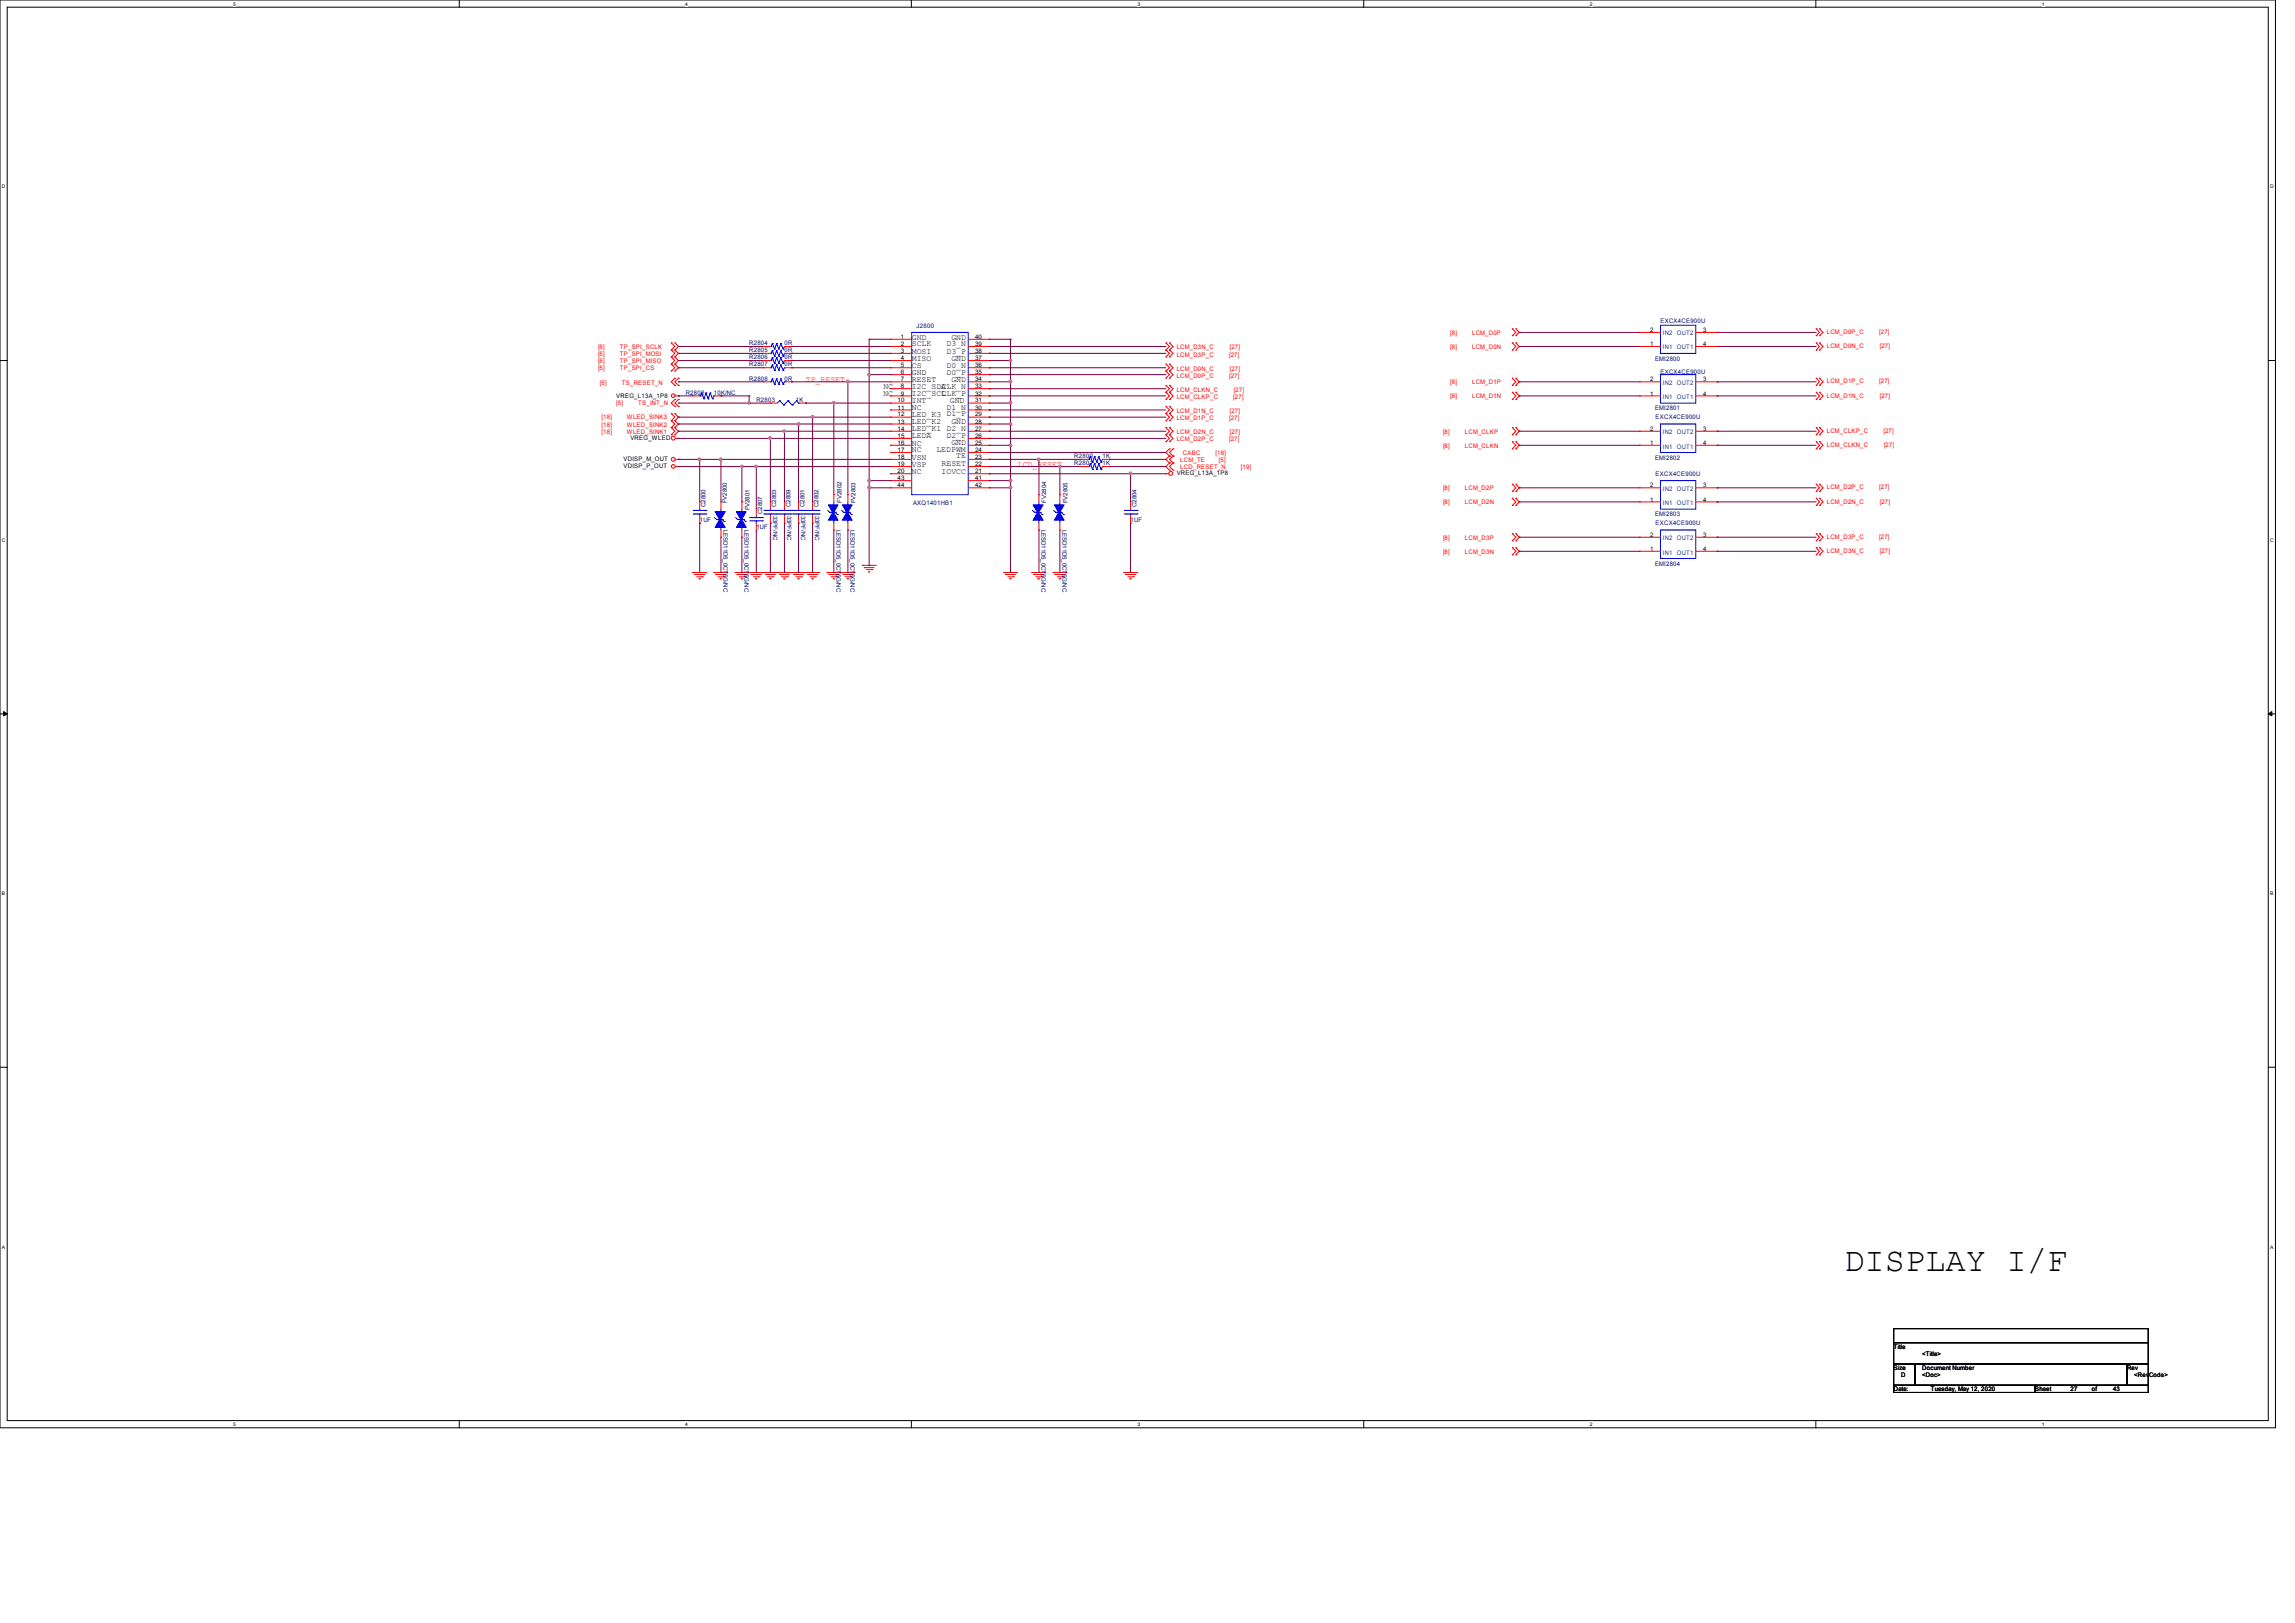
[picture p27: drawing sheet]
<svg xmlns="http://www.w3.org/2000/svg" width="297mm" height="210mm" viewBox="0 0 297 210" stroke-linecap="round" stroke-linejoin="round" font-family="sans-serif">
<defs><g id="words">
<text font-size="4.4" x="238.7" y="164.4">DISPLAY I/F</text>
<g font-size="1.1">
<text x="118" y="43.9">GND</text>
<text x="118" y="44.8">SCLK</text>
<text x="118" y="45.8">MOSI</text>
<text x="118" y="46.7">MISO</text>
<text x="118" y="47.6">CS</text>
<text x="122.5" y="47.6">D0_N</text>
<text x="122.5" y="45.8">D3_P</text>
<text x="122.5" y="44.7">D3_N</text>
<text x="123.1" y="46.7">GND</text>
<text x="123.1" y="43.9">GND</text>
<text x="114.3" y="50.3">NC</text>
<text x="114.3" y="51.2">NC</text>
<text x="118" y="48.5">GND</text>
<text x="118" y="49.4">RESET</text>
<text x="118" y="50.3">I2C_SDA</text>
<text x="118" y="51.2">I2C_SCL</text>
<text x="118" y="52.2">INT</text>
<text x="118" y="53.1">NC</text>
<text x="118" y="54">LED_K3 D1_P</text>
<text x="121.9" y="51.2">CLK_P</text>
<text x="121.9" y="50.3">CLK_N</text>
<text x="122.5" y="53.1">D1_N</text>
<text x="122.5" y="48.5">D0_P</text>
<text x="122.9" y="52.2">GND</text>
<text x="123.1" y="49.4">GND</text>
<text x="118" y="54.9">LED_K2</text>
<text x="118" y="55.8">LED_K1 D2_N</text>
<text x="118" y="56.7">LEDA</text>
<text x="118" y="57.7">NC</text>
<text x="118" y="58.5">NC</text>
<text x="118" y="59.5">VSN</text>
<text x="121.2" y="58.5">LEDPWM</text>
<text x="122.5" y="56.6">D2_P</text>
<text x="123.1" y="57.5">GND</text>
<text x="123.1" y="54.8">GND</text>
<text x="123.8" y="59.3">TE</text>
<text x="118" y="60.4">VSP</text>
<text x="118" y="61.3">NC</text>
<text x="121.9" y="61.3">IOVCC</text>
<text x="121.9" y="60.3">RESET</text>
</g>
<g font-size="1.1" fill="#f00">
<text x="104.3" y="49.4">TP_RESET</text>
<text x="131.7" y="60.4">LCD_RESET</text>
</g>
<g font-size=".8" fill="#000080">
<text x="214.9" y="41.7">EXCX4CE900U</text>
<text x="96.9" y="44.7">R2804</text>
<text x="96.9" y="47.4">R2807</text>
<text x="96.9" y="46.5">R2806</text>
<text x="96.9" y="45.6">R2805</text>
<text x="101.5" y="44.7">0R</text>
<text x="101.5" y="47.4">0R</text>
<text x="101.5" y="46.5">0R</text>
<text x="101.5" y="45.6">0R</text>
<text x="118.6" y="42.5">J2800</text>
<text x="214.2" y="46.7">EMI2800</text>
<text x="88.7" y="51.1">R2802</text>
<text x="92.4" y="51.1">10K/NC</text>
<text x="96.9" y="49.2">R2808</text>
<text x="97.9" y="52">R2803</text>
<text x="101.5" y="49.2">0R</text>
<text x="103" y="52.1">1K</text>
<text x="214.2" y="53.1">EMI2801</text>
<text x="214.9" y="48.3">EXCX4CE900U</text>
<text x="139" y="59.3">R2800</text>
<text x="142.7" y="59.3">1K</text>
<text x="214.2" y="59.5">EMI2802</text>
<text x="214.3" y="54.3">EXCX4CE900U</text>
<text x="91.3" y="65.6" transform="rotate(-90 91.3 65.6)">C2800</text>
<text x="94.1" y="65.1" transform="rotate(-90 94.1 65.1)">FV2800</text>
<text x="100.5" y="65.6" transform="rotate(-90 100.5 65.6)">C2803</text>
<text x="102.3" y="65.6" transform="rotate(-90 102.3 65.6)">C2809</text>
<text x="104.1" y="65.6" transform="rotate(-90 104.1 65.6)">C2801</text>
<text x="105.9" y="65.6" transform="rotate(-90 105.9 65.6)">C2802</text>
<text x="108.9" y="65" transform="rotate(-90 108.9 65)">FV2802</text>
<text x="110.7" y="65.1" transform="rotate(-90 110.7 65.1)">FV2803</text>
<text x="118.2" y="65.3">AXQ1401HB1</text>
<text x="135.4" y="65" transform="rotate(-90 135.4 65)">FV2804</text>
<text x="138.1" y="65.1" transform="rotate(-90 138.1 65.1)">FV2805</text>
<text x="139" y="60.2">R2801</text>
<text x="142.7" y="60.2">1K</text>
<text x="147.1" y="65.6" transform="rotate(-90 147.1 65.6)">C2804</text>
<text x="214.3" y="61.6">EXCX4CE900U</text>
<text x="90.6" y="67.5">1UF</text>
<text x="93.6" y="68.6" transform="rotate(90 93.6 68.6)">LESD11D5_0CT5G/NC</text>
<text x="96.4" y="68.6" transform="rotate(90 96.4 68.6)">LESD11D5_0CT5G/NC</text>
<text x="97" y="66" transform="rotate(-90 97 66)">FV2801</text>
<text x="97.9" y="68.5">1UF</text>
<text x="98.6" y="66.5" transform="rotate(-90 98.6 66.5)">C2807</text>
<text x="100" y="66.8" transform="rotate(90 100 66.8)">33PF/NC</text>
<text x="101.9" y="66.8" transform="rotate(90 101.9 66.8)">33PF/NC</text>
<text x="103.7" y="66.8" transform="rotate(90 103.7 66.8)">33PF/NC</text>
<text x="105.5" y="66.8" transform="rotate(90 105.5 66.8)">33PF/NC</text>
<text x="108.3" y="68.6" transform="rotate(90 108.3 68.6)">LESD11D5_0CT5G/NC</text>
<text x="110.1" y="68.6" transform="rotate(90 110.1 68.6)">LESD11D5_0CT5G/NC</text>
<text x="134.8" y="68.6" transform="rotate(90 134.8 68.6)">LESD11D5_0CT5G/NC</text>
<text x="137.5" y="68.6" transform="rotate(90 137.5 68.6)">LESD11D5_0CT5G/NC</text>
<text x="146.3" y="67.5">1UF</text>
<text x="214.2" y="66.8">EMI2803</text>
<text x="214.3" y="68">EXCX4CE900U</text>
<text x="214.2" y="73.2">EMI2804</text>
</g>
<g font-size=".8" fill="#f00">
<text x="77.4" y="45.1">[5]</text>
<text x="77.4" y="46.1">[5]</text>
<text x="77.4" y="46.9">[5]</text>
<text x="77.4" y="47.9">[5]</text>
<text x="80.2" y="45.1">TP_SPI_SCLK</text>
<text x="80.2" y="46.1">TP_SPI_MOSI</text>
<text x="80.2" y="46.9">TP_SPI_MISO</text>
<text x="80.2" y="47.9">TP_SPI_CS</text>
<text x="152.3" y="46.1">LCM_D3P_C</text>
<text x="152.3" y="45.2">LCM_D3N_C</text>
<text x="152.3" y="48">LCM_D0N_C</text>
<text x="159.1" y="46.1">[27]</text>
<text x="159.1" y="45.2">[27]</text>
<text x="159.1" y="48">[27]</text>
<text x="187.7" y="43.3">[8]</text>
<text x="187.7" y="45.1">[8]</text>
<text x="190.5" y="43.3">LCM_D0P</text>
<text x="190.5" y="45.1">LCM_D0N</text>
<text x="236.4" y="43.2">LCM_D0P_C</text>
<text x="236.4" y="45">LCM_D0N_C</text>
<text x="243.2" y="43.2">[27]</text>
<text x="243.3" y="45">[27]</text>
<text x="77.6" y="49.8">[5]</text>
<text x="79.8" y="52.5">[5]</text>
<text x="80.5" y="49.8">TS_RESET_N</text>
<text x="82.6" y="52.5">TS_INT_N</text>
<text x="152.3" y="48.9">LCM_D0P_C</text>
<text x="152.3" y="50.7">LCM_CLKN_C</text>
<text x="152.3" y="51.6">LCM_CLKP_C</text>
<text x="152.3" y="53.5">LCM_D1N_C</text>
<text x="159.1" y="48.9">[27]</text>
<text x="159.1" y="53.5">[27]</text>
<text x="159.6" y="51.6">[27]</text>
<text x="159.7" y="50.7">[27]</text>
<text x="187.7" y="49.7">[8]</text>
<text x="187.7" y="51.5">[8]</text>
<text x="190.5" y="49.7">LCM_D1P</text>
<text x="190.5" y="51.5">LCM_D1N</text>
<text x="236.4" y="49.6">LCM_D1P_C</text>
<text x="236.4" y="51.4">LCM_D1N_C</text>
<text x="243.2" y="49.6">[27]</text>
<text x="243.3" y="51.4">[27]</text>
<text x="77.9" y="54.3">[18]</text>
<text x="77.9" y="55.2">[18]</text>
<text x="77.9" y="56.1">[18]</text>
<text x="81.1" y="54.3">WLED_SINK3</text>
<text x="81.1" y="55.2">WLED_SINK2</text>
<text x="81.1" y="56.1">WLED_SINK1</text>
<text x="152.3" y="54.4">LCM_D1P_C</text>
<text x="152.3" y="56.2">LCM_D2N_C</text>
<text x="152.3" y="57.1">LCM_D2P_C</text>
<text x="152.7" y="59.8">LCM_TE</text>
<text x="153.1" y="58.8">CABC</text>
<text x="157.3" y="58.8">[18]</text>
<text x="157.7" y="59.8">[5]</text>
<text x="159.1" y="54.4">[27]</text>
<text x="159.1" y="57.1">[27]</text>
<text x="159.1" y="56.2">[27]</text>
<text x="186.7" y="56.1">[8]</text>
<text x="186.7" y="57.9">[8]</text>
<text x="189.6" y="56.1">LCM_CLKP</text>
<text x="189.6" y="57.9">LCM_CLKN</text>
<text x="236.4" y="56">LCM_CLKP_C</text>
<text x="236.4" y="57.8">LCM_CLKN_C</text>
<text x="243.7" y="56">[27]</text>
<text x="243.8" y="57.8">[27]</text>
<text x="152.7" y="60.7">LCD_RESET_N</text>
<text x="160.6" y="60.7">[19]</text>
<text x="186.7" y="63.4">[8]</text>
<text x="186.7" y="65.2">[8]</text>
<text x="189.6" y="63.4">LCM_D2P</text>
<text x="189.6" y="65.2">LCM_D2N</text>
<text x="236.4" y="63.3">LCM_D2P_C</text>
<text x="236.4" y="65.2">LCM_D2N_C</text>
<text x="243.2" y="63.3">[27]</text>
<text x="243.3" y="65.2">[27]</text>
<text x="186.7" y="69.8">[8]</text>
<text x="186.7" y="71.6">[8]</text>
<text x="189.6" y="69.8">LCM_D3P</text>
<text x="189.6" y="71.6">LCM_D3N</text>
<text x="236.4" y="69.7">LCM_D3P_C</text>
<text x="236.4" y="71.5">LCM_D3N_C</text>
<text x="243.2" y="69.7">[27]</text>
<text x="243.3" y="71.5">[27]</text>
</g>
<g font-size=".8">
<text x="116.6" y="43.9">1</text>
<text x="116.6" y="44.7">2</text>
<text x="116.6" y="45.7">3</text>
<text x="116.6" y="46.6">4</text>
<text x="116.6" y="47.5">5</text>
<text x="126.2" y="47.5">36</text>
<text x="126.2" y="46.6">37</text>
<text x="126.2" y="45.7">38</text>
<text x="126.2" y="44.7">39</text>
<text x="126.2" y="43.9">40</text>
<text x="213.5" y="44.7">1</text>
<text x="213.5" y="42.9">2</text>
<text x="220.4" y="44.7">4</text>
<text x="220.4" y="42.9">3</text>
<text x="79.8" y="51.4">VREG_L13A_1P8</text>
<text x="116.2" y="52.1">10</text>
<text x="116.2" y="53">11</text>
<text x="116.2" y="53.9">12</text>
<text x="116.6" y="48.4">6</text>
<text x="116.6" y="49.3">7</text>
<text x="116.6" y="50.2">8</text>
<text x="116.6" y="51.2">9</text>
<text x="126.2" y="53.9">29</text>
<text x="126.2" y="53">30</text>
<text x="126.2" y="52.1">31</text>
<text x="126.2" y="51.2">32</text>
<text x="126.2" y="50.2">33</text>
<text x="126.2" y="49.3">34</text>
<text x="126.2" y="48.4">35</text>
<text x="213.5" y="51.2">1</text>
<text x="213.5" y="49.3">2</text>
<text x="220.4" y="51.2">4</text>
<text x="220.4" y="49.3">3</text>
<text x="80.7" y="59.6">VDISP_M_OUT</text>
<text x="81.6" y="56.9">VREG_WLED</text>
<text x="116.2" y="54.8">13</text>
<text x="116.2" y="55.8">14</text>
<text x="116.2" y="56.6">15</text>
<text x="116.2" y="57.6">16</text>
<text x="116.2" y="58.5">17</text>
<text x="116.2" y="59.4">18</text>
<text x="126.2" y="59.4">23</text>
<text x="126.2" y="58.5">24</text>
<text x="126.2" y="57.6">25</text>
<text x="126.2" y="56.6">26</text>
<text x="126.2" y="55.8">27</text>
<text x="126.2" y="54.8">28</text>
<text x="213.5" y="57.6">1</text>
<text x="213.5" y="55.8">2</text>
<text x="220.4" y="57.6">4</text>
<text x="220.4" y="55.8">3</text>
<text x="80.7" y="60.6">VDISP_P_OUT</text>
<text x="116.2" y="60.3">19</text>
<text x="116.2" y="61.2">20</text>
<text x="116.2" y="62.1">43</text>
<text x="116.2" y="63">44</text>
<text x="126.2" y="61.2">21</text>
<text x="126.2" y="60.3">22</text>
<text x="126.2" y="62.1">41</text>
<text x="126.2" y="63">42</text>
<text x="152.3" y="61.5">VREG_L13A_1P8</text>
<text x="213.5" y="64.9">1</text>
<text x="213.5" y="63">2</text>
<text x="220.4" y="64.9">4</text>
<text x="220.4" y="63">3</text>
<text x="213.5" y="71.3">1</text>
<text x="213.5" y="69.5">2</text>
<text x="220.4" y="71.3">4</text>
<text x="220.4" y="69.5">3</text>
<text x="245.1" y="174.5">Title</text>
<text x="245.1" y="177.2">Size</text>
<text x="246" y="178.2">D</text>
<text x="248.8" y="177.2">Document Number</text>
<text x="248.8" y="178.2">&lt;Doc&gt;</text>
<text x="248.8" y="175.4">&lt;Title&gt;</text>
<text x="275.3" y="177.2">Rev</text>
<text x="276.2" y="178.2">&lt;RevCode&gt;</text>
<text x="245.1" y="180">Date:</text>
<text x="249.9" y="180">Tuesday, May 12, 2020</text>
<text x="263.4" y="180">Sheet</text>
<text x="267.9" y="180">27</text>
<text x="270.7" y="180">of</text>
<text x="273.4" y="180">43</text>
</g>
<g font-size=".8" fill="#004080">
<text x="215.2" y="45.2">IN1</text>
<text x="215.2" y="43.4">IN2</text>
<text x="217" y="45.2">OUT1</text>
<text x="217" y="43.4">OUT2</text>
<text x="215.2" y="51.6">IN1</text>
<text x="215.2" y="49.8">IN2</text>
<text x="217" y="51.6">OUT1</text>
<text x="217" y="49.8">OUT2</text>
<text x="215.2" y="58">IN1</text>
<text x="215.2" y="56.2">IN2</text>
<text x="217" y="58">OUT1</text>
<text x="217" y="56.2">OUT2</text>
<text x="215.2" y="65.3">IN1</text>
<text x="215.2" y="63.5">IN2</text>
<text x="217" y="65.3">OUT1</text>
<text x="217" y="63.5">OUT2</text>
<text x="215.2" y="71.8">IN1</text>
<text x="215.2" y="69.9">IN2</text>
<text x="217" y="71.8">OUT1</text>
<text x="217" y="69.9">OUT2</text>
</g>
<g font-size=".6">
<text x="30.2" y=".7">5</text>
<text x="88.7" y=".7">4</text>
<text x="147.2" y=".7">3</text>
<text x="205.7" y=".7">2</text>
<text x="264.2" y=".7">1</text>
<text x=".3" y="24.4">D</text>
<text x="293.8" y="24.4">D</text>
<text x=".3" y="70.1">C</text>
<text x="293.8" y="70.1">C</text>
<text x=".3" y="115.8">B</text>
<text x="293.8" y="115.8">B</text>
<text x=".3" y="161.5">A</text>
<text x="293.8" y="161.5">A</text>
<text x="30.2" y="184.5">5</text>
<text x="88.7" y="184.5">4</text>
<text x="147.2" y="184.5">3</text>
<text x="205.7" y="184.5">2</text>
<text x="264.2" y="184.5">1</text>
</g>
</g></defs>
<path d="M0 0h294.5v184.7h-294.5zM.9 .9h292.6v182.9h-292.6z" fill="none" stroke="#000" stroke-width=".13"/>
<g fill="#fff">
<path d="M30.2 .1h.3v.7h-.3z"/>
<path d="M30.2 183.9h.3v.8h-.3z"/>
</g>
<path d="M59.4 0v.9M59.4 183.8v.9" fill="none" stroke="#000" stroke-width=".13"/>
<g fill="#fff">
<path d="M88.7 .1h.3v.7h-.3z"/>
<path d="M88.7 183.9h.3v.8h-.3z"/>
</g>
<path d="M117.9 0v.9M117.9 183.8v.9" fill="none" stroke="#000" stroke-width=".13"/>
<g fill="#fff">
<path d="M147.2 .1h.3v.7h-.3z"/>
<path d="M147.2 183.9h.3v.8h-.3z"/>
</g>
<path d="M176.5 0v.9M176.5 183.8v.9" fill="none" stroke="#000" stroke-width=".13"/>
<g fill="#fff">
<path d="M205.7 .1h.4v.7h-.4z"/>
<path d="M205.7 183.9h.4v.8h-.4z"/>
</g>
<path d="M235 0v.9M235 183.8v.9" fill="none" stroke="#000" stroke-width=".13"/>
<g fill="#fff">
<path d="M264.2 .1h.4v.7h-.4z"/>
<path d="M264.2 183.9h.4v.8h-.4z"/>
<path d="M.3 23.8h.4v.7h-.4z"/>
<path d="M293.8 23.8h.5v.7h-.5z"/>
<path d="M.3 69.5h.4v.7h-.4z"/>
<path d="M293.8 69.5h.5v.7h-.5z"/>
</g>
<path d="M0 46.7h.9M293.5 46.7h1" fill="none" stroke="#000" stroke-width=".13"/>
<g fill="#fff">
<path d="M.3 115.2h.4v.8h-.4z"/>
<path d="M293.8 115.2h.4v.8h-.4z"/>
</g>
<path d="M0 92.4h.9M293.5 92.4h1" fill="none" stroke="#000" stroke-width=".13"/>
<path d="M.5 92.1l.4 .3-.4 .2zM293.5 92.4l.5-.3v.5z" fill="#000" stroke="#000" stroke-width=".13"/>
<g fill="#fff">
<path d="M.3 161h.3v.7h-.3z"/>
<path d="M293.8 161h.4v.7h-.4z"/>
</g>
<path d="M0 138.1h.9M293.5 138.1h1M245.1 171.9h32.9v1.8h-32.9zM245.1 173.7h32.9v2.8h-32.9zM245.1 176.5h2.7v2.7h-2.7zM245.1 179.2h18.3v1h-18.3zM247.8 176.5h27.5v2.7h-27.5zM263.4 179.2h14.6v1h-14.6zM275.3 176.5h2.7v2.7h-2.7z" fill="none" stroke="#000" stroke-width=".13"/>
<g fill="none" stroke="#f00" stroke-width=".13">
<path d="M86.9 53.5h.1M86.9 54.4h.1M86.9 55.3h.1M86.9 44.4h.1M86.9 45.3h.1M86.9 46.2h.1M86.9 47.1h.1M86.9 48h.1M86.9 56.3h.1M86.9 53.5l.4 .5-.4 .4M86.9 54.4l.4 .5-.4 .4M86.9 44.4l.4 .4-.4 .5"/>
<path d="M86.9 45.3l.4 .4-.4 .5M86.9 46.2l.4 .5-.4 .4M86.9 47.1l.4 .5-.4 .4M86.9 55.3l.4 .5-.4 .5M87.3 49.9h.1M87.3 48.9h.1M87.3 52.6h.1M87.3 51.7h.1M87.3 54.4h.1M87.3 53.5h.1M87.3 55.3h.1M87.3 45.3h.1"/>
<path d="M87.3 44.4h.1M87.3 46.2h.1M87.3 47.1h.1M87.3 48h.1M87.3 56.3h.1M87.3 48.9l-.4 .5 .4 .5M87.3 51.7l-.4 .5 .4 .4M87.3 53.5l.5 .5-.5 .4M87.3 54.4l.5 .5-.5 .4M87.3 44.4l.5 .4-.5 .5M87.3 45.3l.5 .4-.5 .5M87.3 46.2l.5 .5-.5 .4"/>
<path d="M87.3 47.1l.5 .5-.5 .4M87.3 55.3l.5 .5-.5 .5M87.4 59.4h.4M87.4 51.2h.4M87.4 56.7h.4M87.8 59.4h.1M87.8 51.2h.1M87.8 56.7h.1M87.8 49.9h.1M87.8 48.9h.1M87.8 52.6h.1M87.8 51.7h.1"/>
<path d="M87.8 48.9l-.5 .5 .5 .5M87.8 51.7l-.5 .5 .5 .4M89.6 51.2h.1M89.6 51.2h1M92.4 51.2h.9M93.3 51.2h.1M98.8 44.8h.1M98.8 47.6h.1M98.8 49.4h.1M98.8 46.7h.1M98.8 45.7h.1M98.8 44.8h.9"/>
<path d="M98.8 47.6h.9M98.8 45.7h.9M98.8 46.7h.9M98.8 49.4h.9M99.7 52.2h.1M99.7 52.2h.9M101.5 44.8h.9M101.5 47.6h.9M101.5 45.7h.9M101.5 46.7h.9M101.5 49.4h.9M102.4 44.8h.1"/>
<path d="M102.4 47.6h.1M102.4 49.4h.1M102.4 46.7h.1M102.4 45.7h.1M103.3 52.2h1M104.3 52.2h.1M115.2 43.9h.1M115.2 44.8h.1M115.2 45.7h.1M115.2 46.7h.1M115.2 47.6h.1M115.2 48.5h.1"/>
<path d="M115.2 49.4h.1M115.2 50.3h.1M115.2 51.2h.1M115.2 52.2h.1M115.2 53h.1M115.2 54h.1M115.2 54.9h.1M115.2 55.8h.1M115.2 56.7h.1M115.2 57.6h.1M115.2 58.5h.1M115.2 59.4h.1"/>
<path d="M115.2 59.4h2.8M115.2 51.2h2.8M115.2 56.7h2.8M115.2 44.8h2.8M115.2 52.2h2.8M115.2 47.6h2.8M115.2 57.6h2.8M115.2 55.8h2.8M115.2 43.9h2.8M115.2 45.7h2.8M115.2 46.7h2.8M115.2 48.5h2.8"/>
<path d="M115.2 49.4h2.8M115.2 50.3h2.8M115.2 53h2.8M115.2 54h2.8M115.2 54.9h2.8M115.2 58.5h2.8M125.3 59.4h2.7M125.3 51.2h2.7M125.3 56.7h2.7M125.3 44.8h2.7M125.3 52.2h2.7M125.3 47.6h2.7"/>
<path d="M125.3 57.6h2.7M125.3 55.8h2.7M125.3 43.9h2.7M125.3 45.7h2.7M125.3 46.7h2.7M125.3 48.5h2.7M125.3 49.4h2.7M125.3 50.3h2.7M125.3 53h2.7M125.3 54h2.7M125.3 54.9h2.7M125.3 58.5h2.7"/>
<path d="M128 59.4h.1M128 58.5h.1M128 57.6h.1M128 56.7h.1M128 55.8h.1M128 54.9h.1M128 54h.1M128 53h.1M128 52.2h.1M128 51.2h.1M128 50.3h.1M128 49.4h.1"/>
<path d="M128 48.5h.1M128 47.6h.1M128 46.7h.1M128 45.7h.1M128 44.8h.1M128 43.9h.1M139.9 59.4h.1M139.9 59.4h.9M142.7 59.4h.9M143.6 59.4h.1M150.9 46.2h.1M150.9 45.3h.1"/>
<path d="M150.9 44.4h.1M150.9 48h.1M150.9 47.1h.1M150.9 48.9h.1M150.9 50.8h.1M150.9 49.9h.1M150.9 51.7h.1M150.9 53.5h.1M150.9 52.6h.1M150.9 54.4h.1M150.9 56.3h.1M150.9 55.3h.1"/>
<path d="M150.9 57.1h.1M150.9 45.3l.4 .4-.4 .5M150.9 44.4l.4 .4-.4 .5M150.9 47.1l.4 .5-.4 .4M150.9 48l.4 .5-.4 .4M150.9 49.9l.4 .4-.4 .5M150.9 50.8l.4 .4-.4 .5M150.9 52.6l.4 .4-.4 .5M150.9 53.5l.4 .5-.4 .4M150.9 55.3l.4 .5-.4 .5M150.9 56.3l.4 .4-.4 .4M151.3 46.2h.1"/>
<path d="M151.3 45.3h.1M151.3 44.4h.1M151.3 48h.1M151.3 47.1h.1M151.3 48.9h.1M151.3 50.8h.1M151.3 49.9h.1M151.3 51.7h.1M151.3 53.5h.1M151.3 52.6h.1M151.3 54.4h.1M151.3 56.3h.1"/>
<path d="M151.3 55.3h.1M151.3 57.1h.1M151.3 59h.1M151.3 58.1h.1M151.3 59.9h.1M151.3 45.3l.5 .4-.5 .5M151.3 44.4l.5 .4-.5 .5M151.3 47.1l.5 .5-.5 .4M151.3 48l.5 .5-.5 .4M151.3 49.9l.5 .4-.5 .5M151.3 50.8l.5 .4-.5 .5M151.3 52.6l.5 .4-.5 .5"/>
<path d="M151.3 53.5l.5 .5-.5 .4M151.3 55.3l.5 .5-.5 .5M151.3 56.3l.5 .4-.5 .4M151.3 58.1l-.4 .4 .4 .5M151.3 59.9l-.4 .5 .4 .4M151.3 59l-.4 .4 .4 .5M151.8 58.1h.1M151.8 59h.1M151.8 59.9h.1M151.8 58.1l-.5 .4 .5 .5M151.8 59.9l-.5 .5 .5 .4M151.8 59l-.5 .4 .5 .5"/>
<path d="M195.7 42.5h.1M195.7 43.4h.1M195.7 44.4h.1M195.7 45.3h.1M195.7 48.9h.1M195.7 49.9h.1M195.7 50.8h.1M195.7 51.7h.1M195.7 55.3h.1M195.7 56.3h.1M195.7 57.1h.1M195.7 58.1h.1"/>
<path d="M195.7 42.5l.5 .5-.5 .4M195.7 44.4l.5 .4-.5 .5M195.7 48.9l.5 .5-.5 .5M195.7 50.8l.5 .4-.5 .5M195.7 55.3l.5 .5-.5 .5M195.7 57.1l.5 .5-.5 .5M196.2 43.4h.1M196.2 42.5h.1M196.2 45.3h.1M196.2 44.4h.1M196.2 49.9h.1M196.2 48.9h.1"/>
<path d="M196.2 51.7h.1M196.2 50.8h.1M196.2 56.3h.1M196.2 55.3h.1M196.2 58.1h.1M196.2 57.1h.1M196.2 42.5l.4 .5-.4 .4M196.2 44.4l.4 .4-.4 .5M196.2 48.9l.4 .5-.4 .5M196.2 50.8l.4 .4-.4 .5M196.2 55.3l.4 .5-.4 .5M196.2 57.1l.4 .5-.4 .5"/>
<path d="M212.2 44.8h.1M212.2 43h.1M212.2 57.6h.1M212.2 55.8h.1M212.2 51.2h.1M212.2 49.4h.1M212.2 51.2h2.7M212.2 44.8h2.7M212.2 43h2.7M212.2 57.6h2.7M212.2 55.8h2.7M212.2 49.4h2.7"/>
<path d="M219.5 51.2h2.7M219.5 44.8h2.7M219.5 43h2.7M219.5 57.6h2.7M219.5 55.8h2.7M219.5 49.4h2.7M222.2 44.8h.1M222.2 43h.1M222.2 57.6h.1M222.2 55.8h.1M222.2 51.2h.1M222.2 49.4h.1"/>
<path d="M235 43.4h.1M235 42.5h.1M235 45.3h.1M235 44.4h.1M235 49.9h.1M235 48.9h.1M235 51.7h.1M235 50.8h.1M235 56.3h.1M235 55.3h.1M235 58.1h.1M235 57.1h.1"/>
<path d="M235 42.5l.5 .5-.5 .4M235 44.4l.5 .4-.5 .5M235 48.9l.5 .5-.5 .5M235 50.8l.5 .4-.5 .5M235 55.3l.5 .5-.5 .5M235 57.1l.5 .5-.5 .5M235.5 43.4h.1M235.5 42.5h.1M235.5 45.3h.1M235.5 44.4h.1M235.5 49.9h.1M235.5 48.9h.1"/>
<path d="M235.5 51.7h.1M235.5 50.8h.1M235.5 56.3h.1M235.5 55.3h.1M235.5 58.1h.1M235.5 57.1h.1M235.5 42.5l.4 .5-.4 .4M235.5 44.4l.4 .4-.4 .5M235.5 48.9l.4 .5-.4 .5M235.5 50.8l.4 .4-.4 .5M235.5 55.3l.4 .5-.4 .5M235.5 57.1l.4 .5-.4 .5"/>
<path d="M87.4 60.4h.4M87.8 60.4h.1M89.6 74.1h.1M89.6 74.1h1.8M89.9 74.3h.1M89.9 74.3h1.3M90.2 74.6h.7M90.5 74.9h.1M90.6 64.9h.1M90.6 67.7h.1M90.6 64.9v1M90.6 66.8v.9"/>
<path d="M90.9 74.6h.1M92.4 74.1h.1M92.4 74.1h1.8M92.6 74.3h.1M92.6 74.3h1.3M92.9 74.6h.7M93.2 74.9h.1M93.2 74.9h.2M93.3 64.9h.1M93.3 69.5h.1M93.3 64.9v1M93.3 68.6v.9"/>
<path d="M93.6 74.6h.1M95.1 74.1h.1M95.1 74.1h11M95.4 74.3h.1M95.4 74.3h1.3M95.7 74.6h.7M95.9 74.9h.1M95.9 74.9h.2M96 64.9h.1M96 69.5h.1M96 64.9v1M96 68.6v.9"/>
<path d="M96.4 74.6h.1M96.9 74.1h.1M97.2 74.3h.1M97.2 74.3h1.3M97.5 74.6h.7M97.7 74.9h.1M97.7 74.9h.3M97.9 65.9h.1M97.9 68.6h.1M97.9 65.9v.9M97.9 67.7v.9M98.2 74.6h.1"/>
<path d="M98.8 74.1h.1M99.1 74.3h.1M99.1 74.3h1.2M99.3 74.6h.7M99.6 74.9h.1M99.6 74.9h.2M99.7 64.9h.1M99.7 67.7h.1M99.7 64.9v1M99.7 66.8v.9M100 74.6h.1M100.6 74.1h.1"/>
<path d="M100.9 74.3h.1M100.9 74.3h1.3M101.1 74.6h.8M101.4 74.9h.1M101.4 74.9h.2M101.5 64.9h.1M101.5 67.7h.1M101.5 64.9v1M101.5 66.8v.9M101.9 74.6h.1M102.4 74.1h.1M102.7 74.3h.1"/>
<path d="M102.7 74.3h1.3M103 74.6h.7M103.3 74.9h.1M103.3 64.9h.1M103.3 67.7h.1M103.3 64.9v1M103.3 66.8v.9M103.7 74.6h.1M104.3 74.1h.1M104.5 74.3h.1M104.5 74.3h1.3M104.8 74.6h.7"/>
<path d="M105.1 74.9h.1M105.1 74.9h.2M105.2 64.9h.1M105.2 67.7h.1M105.2 64.9v1M105.2 66.8v.9M105.5 74.6h.1M107 74.1h.1M107 74.1h3.7M107.3 74.3h.1M107.3 74.3h1.2M107.6 74.6h.7"/>
<path d="M107.8 74.9h.1M107.8 74.9h.2M107.9 64h.1M107.9 68.6h.1M107.9 64v.9M107.9 67.7v.9M108.3 74.6h.1M108.8 74.1h.1M109.1 74.3h.1M109.1 74.3h1.3M109.4 74.6h.7M109.6 74.9h.1"/>
<path d="M109.6 74.9h.3M109.7 64h.1M109.7 68.6h.1M109.7 64v.9M109.7 67.7v.9M110.1 74.6h.1M111.6 73.2h.1M111.6 73.2h1.8M111.8 73.4h.1M111.8 73.4h1.3M112.1 73.7h.8M112.4 74h.1"/>
<path d="M112.4 74h.2M112.9 73.7h.1M115.2 60.4h.1M115.2 61.3h.1M115.2 62.2h.1M115.2 63.1h.1M115.2 60.4h2.8M115.2 61.3h2.8M115.2 63.1h2.8M115.2 62.2h2.8M125.3 60.4h2.7M125.3 61.3h2.7"/>
<path d="M125.3 63.1h2.7M125.3 62.2h2.7M128 61.3h.1M128 60.4h.1M128 62.2h.1M128 63.1h.1M129.9 74.1h.1M129.9 74.1h1.8M130.1 74.3h.1M130.1 74.3h1.3M130.4 74.6h.7M130.7 74.9h.1"/>
<path d="M130.7 74.9h.2M131.1 74.6h.1M133.5 74.1h.1M133.5 74.1h1.8M133.8 74.3h.1M133.8 74.3h1.3M134.1 74.6h.7M134.3 74.9h.1M134.3 74.9h.2M134.5 64h.1M134.5 68.6h.1M134.5 64v.9"/>
<path d="M134.5 67.7v.9M134.8 74.6h.1M136.3 74.1h.1M136.3 74.1h1.8M136.5 74.3h.1M136.5 74.3h1.3M136.8 74.6h.7M137.1 74.9h.1M137.1 74.9h.2M137.2 64h.1M137.2 68.6h.1M137.2 64v.9"/>
<path d="M137.2 67.7v.9M137.5 74.6h.1M139.9 60.4h.1M139.9 60.4h.9M142.7 60.4h.9M143.6 60.4h.1M145.4 74.1h.1M145.4 74.1h1.8M145.7 74.3h.1M145.7 74.3h1.3M146 74.6h.7M146.2 74.9h.1"/>
<path d="M146.2 74.9h.2M146.3 64.9h.1M146.3 67.7h.1M146.3 64.9v1M146.3 66.8v.9M146.7 74.6h.1M150.9 61.3h.1M150.9 61.3h.4M151.3 60.8h.1M151.8 60.8h.1M195.7 62.7h.1M195.7 63.6h.1"/>
<path d="M195.7 64.5h.1M195.7 65.4h.1M195.7 69h.1M195.7 70h.1M195.7 70.9h.1M195.7 71.8h.1M195.7 62.7l.5 .4-.5 .5M195.7 64.5l.5 .4-.5 .5M195.7 69l.5 .5-.5 .5M195.7 70.9l.5 .4-.5 .5M196.2 63.6h.1M196.2 62.7h.1"/>
<path d="M196.2 65.4h.1M196.2 64.5h.1M196.2 70h.1M196.2 69h.1M196.2 71.8h.1M196.2 70.9h.1M196.2 62.7l.4 .4-.4 .5M196.2 64.5l.4 .4-.4 .5M196.2 69l.4 .5-.4 .5M196.2 70.9l.4 .4-.4 .5M212.2 71.3h.1M212.2 69.5h.1"/>
<path d="M212.2 64.9h.1M212.2 63.1h.1M212.2 71.3h2.7M212.2 69.5h2.7M212.2 64.9h2.7M212.2 63.1h2.7M219.5 71.3h2.7M219.5 69.5h2.7M219.5 64.9h2.7M219.5 63.1h2.7M222.2 71.3h.1M222.2 69.5h.1"/>
<path d="M222.2 64.9h.1M222.2 63.1h.1M235 63.6h.1M235 62.7h.1M235 65.4h.1M235 64.5h.1M235 70h.1M235 69h.1M235 71.8h.1M235 70.9h.1M235 62.7l.5 .4-.5 .5M235 64.5l.5 .4-.5 .5"/>
<path d="M235 69l.5 .5-.5 .5M235 70.9l.5 .4-.5 .5M235.5 63.6h.1M235.5 62.7h.1M235.5 65.4h.1M235.5 64.5h.1M235.5 70h.1M235.5 69h.1M235.5 71.8h.1M235.5 70.9h.1M235.5 62.7l.4 .4-.4 .5M235.5 64.5l.4 .4-.4 .5"/>
<path d="M235.5 69l.4 .5-.4 .5M235.5 70.9l.4 .4-.4 .5"/>
<circle cx="87.1" cy="56.7" r=".25"/>
<circle cx="87.1" cy="59.4" r=".25"/>
<circle cx="87.1" cy="51.2" r=".24"/>
<circle cx="87.1" cy="60.4" r=".24"/>
<circle cx="151.5" cy="61.3" r=".25"/>
</g>
<g fill="none" stroke="#00f" stroke-width=".13">
<path d="M90.6 51.2h.1M90.8 50.8h.1M90.8 50.8l-.2 .4M90.8 50.8l.3 .8M91.1 51.6h.1M91.4 50.8h.1M91.4 50.8l-.3 .8M91.4 50.8l.3 .8M91.7 51.6h.1M91.9 50.8h.1M91.9 50.8l-.2 .8M91.9 50.8l.3 .8"/>
<path d="M92.2 51.6h.1M92.4 51.2h.1M92.4 51.2l-.2 .4M99.7 44.8h.1M99.7 47.6h.1M99.7 49.4h.1M99.7 46.7h.1M99.7 45.7h.1M99.8 44.8h.1M99.8 47.6h.1M99.8 49.4h.1M99.8 46.7h.1"/>
<path d="M99.8 45.7h.1M99.9 44.4h.1M99.9 47.2h.1M99.9 49h.1M99.9 46.3h.1M99.9 45.4h.1M99.9 44.4l-.1 .4M99.9 44.4l.3 .8M99.9 47.2l-.1 .4M99.9 47.2l.3 .7M99.9 49l-.1 .4M99.9 49l.3 .7"/>
<path d="M99.9 46.3l-.1 .4M99.9 46.3l.3 .7M99.9 45.4l-.1 .3M99.9 45.4l.3 .7M100.2 45.2h.1M100.2 47.9h.1M100.2 49.7h.1M100.2 47h.1M100.2 46.1h.1M100.5 44.4h.1M100.5 47.2h.1M100.5 49h.1"/>
<path d="M100.5 46.3h.1M100.5 45.4h.1M100.5 44.4l-.3 .8M100.5 44.4l.3 .8M100.5 47.2l-.3 .7M100.5 47.2l.3 .7M100.5 49l-.3 .7M100.5 49l.3 .7M100.5 46.3l-.3 .7M100.5 46.3l.3 .7M100.5 45.4l-.3 .7M100.5 45.4l.3 .7"/>
<path d="M100.8 45.2h.1M100.8 47.9h.1M100.8 49.7h.1M100.8 47h.1M100.8 46.1h.1M100.9 51.9h.1M100.9 51.9l-.3 .3M100.9 51.9l.5 .5M101 44.4h.1M101 47.2h.1M101 49h.1M101 46.3h.1"/>
<path d="M101 45.4h.1M101 44.4l-.2 .8M101 44.4l.3 .8M101 47.2l-.2 .7M101 47.2l.3 .7M101 49l-.2 .7M101 49l.3 .7M101 46.3l-.2 .7M101 46.3l.3 .7M101 45.4l-.2 .7M101 45.4l.3 .7M101.3 45.2h.1"/>
<path d="M101.3 47.9h.1M101.3 49.7h.1M101.3 47h.1M101.3 46.1h.1M101.4 52.4h.1M101.5 44.8h.1M101.5 47.6h.1M101.5 49.4h.1M101.5 46.7h.1M101.5 45.7h.1M101.5 44.8l-.2 .4M101.5 47.6l-.2 .3"/>
<path d="M101.5 49.4l-.2 .3M101.5 46.7l-.2 .3M101.5 45.7l-.2 .4M102 51.9h.1M102 51.9l-.6 .5M102 51.9l.5 .5M102.5 52.4h.1M103.1 51.9h.1M103.1 51.9l-.6 .5M103.1 51.9l.2 .3M103.3 52.2h.1M118 43h7.3v21h-7.3z"/>
<path d="M140.8 59.4h.1M140.9 59.4h.1M141.1 59.1h.1M141.1 60h.1M141.1 59.1l-.2 .3M141.1 59.1l.3 .7M141.1 60l-.2 .4M141.1 60l.3 .7M141.4 59.8h.1M141.6 59.1h.1M141.6 60h.1M141.6 59.1l-.2 .7"/>
<path d="M141.6 59.1l.3 .7M141.6 60l-.2 .7M141.6 60l.3 .7M141.9 59.8h.1M142.2 59.1h.1M142.2 60h.1M142.2 59.1l-.3 .7M142.2 59.1l.3 .7M142.2 60l-.3 .7M142.2 60l.3 .7M142.5 59.8h.1M142.7 59.4h.1"/>
<path d="M142.7 59.4l-.2 .4M214.9 42.1h4.6v3.6h-4.6zM214.9 54.9h4.6v3.6h-4.6zM214.9 48.5h4.6v3.7h-4.6zM89.7 66.5h1.7M89.7 66h1.7M90.6 66h.1M90.6 66.5h.1M90.6 65.9v.1M90.6 66.5v.3M91.4 66.5h.1M91.4 66h.1"/>
<path d="M92.5 67l.3 .2M92.8 67.2h.1M92.8 67.2h.7M93.3 66.8h.1M93.3 67.7h.1M93.3 65.9v.9M93.3 67.7v.9M93.5 67.2h.1M93.5 67.2l.2 .3M93.7 67.5h.1M95.2 67l.3 .2M95.5 67.2h.1"/>
<path d="M95.5 67.2h.7M96 66.8h.1M96 67.7h.1M96 65.9v.9M96 67.7v.9M96.2 67.2h.1M96.2 67.2l.3 .3M96.5 67.5h.1M97 67.4h1.7M97 67h1.7M97.9 67h.1M97.9 67.4h.1"/>
<path d="M97.9 66.8v.2M97.9 67.4v.3M98.7 67.4h.1M98.7 67h.1M98.8 66.5h1.7M98.8 66h1.7M99.7 66h.1M99.7 66.5h.1M99.7 65.9v.1M99.7 66.5v.3M100.5 66.5h.1M100.5 66h.1"/>
<path d="M100.7 66.5h1.6M100.7 66h1.6M101.5 66h.1M101.5 66.5h.1M101.5 65.9v.1M101.5 66.5v.3M102.3 66.5h.1M102.3 66h.1M102.5 66.5h1.7M102.5 66h1.7M103.3 66h.1M103.3 66.5h.1"/>
<path d="M103.3 65.9v.1M103.3 66.5v.3M104.2 66.5h.1M104.2 66h.1M104.4 66.5h1.6M104.4 66h1.6M105.2 66h.1M105.2 66.5h.1M105.2 65.9v.1M105.2 66.5v.3M106 66.5h.1M106 66h.1"/>
<path d="M107.1 66l.3 .3M107.4 66.3h.1M107.4 66.3h.7M107.9 65.9h.1M107.9 66.8h.1M107.9 64.9v1M107.9 66.8v.9M108.1 66.3h.1M108.1 66.3l.3 .3M108.4 66.6h.1M108.9 66l.3 .3M109.2 66.3h.1"/>
<path d="M109.2 66.3h.7M109.7 65.9h.1M109.7 66.8h.1M109.7 64.9v1M109.7 66.8v.9M109.9 66.3h.1M109.9 66.3l.3 .3M110.2 66.6h.1M133.6 66l.3 .3M133.9 66.3h.1M133.9 66.3h.7M134.5 65.9h.1"/>
<path d="M134.5 66.8h.1M134.5 64.9v1M134.5 66.8v.9M134.6 66.3h.1M134.6 66.3l.3 .3M134.9 66.6h.1M136.4 66l.2 .3M136.6 66.3h.1M136.6 66.3h.8M137.2 65.9h.1M137.2 66.8h.1M137.2 64.9v1"/>
<path d="M137.2 66.8v.9M137.4 66.3h.1M137.4 66.3l.2 .3M137.6 66.6h.1M140.8 60.4h.1M140.9 60.4h.1M141.4 60.7h.1M141.9 60.7h.1M142.5 60.7h.1M142.7 60.4h.1M142.7 60.4l-.2 .3M145.5 66.5h1.7"/>
<path d="M145.5 66h1.7M146.3 66h.1M146.3 66.5h.1M146.3 65.9v.1M146.3 66.5v.3M147.2 66.5h.1M147.2 66h.1M214.9 68.6h4.6v3.7h-4.6zM214.9 62.2h4.6v3.7h-4.6z"/>
</g>
<g fill="#00f" stroke="#00f" stroke-width=".13">
<path d="M133.7 65.3h1.3l-.7 1.1z"/>
<path d="M134.3 66.2l.7 1.1h-1.3z"/>
<path d="M136.4 65.3h1.3l-.6 1.1z"/>
<path d="M137.1 66.2l.6 1.1h-1.3z"/>
<path d="M92.5 66.2h1.4l-.7 1.1z"/>
<path d="M93.2 67.1l.7 1.1h-1.4z"/>
<path d="M109 65.3h1.3l-.7 1.1z"/>
<path d="M109.6 66.2l.7 1.1h-1.3z"/>
<path d="M95.3 66.2h1.3l-.7 1.1z"/>
<path d="M95.9 67.1l.7 1.1h-1.3z"/>
<path d="M107.2 65.3h1.3l-.7 1.1z"/>
<path d="M107.8 66.2l.7 1.1h-1.3z"/>
</g>
<g fill="none" stroke="#800040" stroke-width=".13">
<path d="M87.8 49.4h.1M87.8 52.2h.1M87.8 54h.1M87.8 54.9h.1M87.8 59.4h.1M87.8 51.2h.1M87.8 44.8h.1M87.8 45.7h.1M87.8 46.7h.1M87.8 47.6h.1M87.8 56.7h.1M87.8 55.8h.1"/>
<path d="M87.8 44.8h11M87.8 49.4h11M87.8 51.2h1.8M87.8 55.8h27.4M87.8 52.2h11.9M87.8 54h27.4M87.8 54.9h27.4M87.8 59.4h27.4M87.8 45.7h11M87.8 47.6h11M87.8 56.7h27.4M87.8 46.7h11"/>
<path d="M90.6 59.4h.1M90.6 59.4v5.5M93.3 59.4h.1M93.3 51.2h.1M93.3 51.2h3.6M93.3 59.4v5.5M96.9 51.2h.1M96.9 52.2h.1M96.9 51.2v1M99.7 56.7h.1M99.7 56.7v8.2M101.5 55.8h.1"/>
<path d="M101.5 55.8v9.1M102.4 44.8h.1M102.4 45.7h.1M102.4 46.7h.1M102.4 47.6h.1M102.4 49.4h.1M102.4 44.8h12.8M102.4 49.4h12.8M102.4 45.7h12.8M102.4 47.6h12.8M102.4 46.7h12.8M103.3 54.9h.1"/>
<path d="M103.3 54.9v10M104.3 52.2h.1M104.3 52.2h10.9M105.2 54h.1M105.2 54v10.9M107.9 52.2h.1M107.9 52.2v11.8M109.7 49.4h.1M109.7 49.4v14.6M112.5 43.9h.1M112.5 48.5h.1M112.5 48.5h2.7"/>
<path d="M112.5 43.9h2.7M112.5 43.9v29.3M128 45.7h.1M128 44.8h.1M128 47.6h.1M128 48.5h.1M128 50.3h.1M128 51.2h.1M128 53h.1M128 54h.1M128 55.8h.1M128 56.7h.1"/>
<path d="M128 58.5h.1M128 59.4h.1M128 44.8h22.9M128 49.4h2.8M128 51.2h22.9M128 55.8h22.9M128 57.6h2.8M128 52.2h2.8M128 54h22.9M128 54.9h2.8M128 59.4h11.9M128 45.7h22.9"/>
<path d="M128 47.6h22.9M128 48.5h22.9M128 50.3h22.9M128 53h22.9M128 56.7h22.9M128 58.5h22.9M128 46.7h2.8M128 43.9h2.8M130.8 43.9h.1M130.8 46.7h.1M130.8 49.4h.1M130.8 52.2h.1"/>
<path d="M130.8 54.9h.1M130.8 57.6h.1M130.8 43.9v30.2M134.5 59.4h.1M134.5 59.4v4.6M143.6 59.4h.1M143.6 59.4h7.3M196.6 43h.1M196.6 44.8h.1M196.6 49.4h.1M196.6 51.2h.1M196.6 55.8h.1"/>
<path d="M196.6 57.6h.1M196.6 43h15.6M196.6 44.8h15.6M196.6 49.4h15.6M196.6 51.2h15.6M196.6 55.8h15.6M196.6 57.6h15.6M222.2 43h.1M222.2 44.8h.1M222.2 49.4h.1M222.2 51.2h.1M222.2 55.8h.1"/>
<path d="M222.2 57.6h.1M222.2 43h12.8M222.2 44.8h12.8M222.2 49.4h12.8M222.2 51.2h12.8M222.2 55.8h12.8M222.2 57.6h12.8M87.8 60.4h.1M87.8 60.4h27.4M90.6 67.7h.1M90.6 67.7v6.4M93.3 74.1h.1"/>
<path d="M93.3 69.5v4.6M96 60.4h.1M96 74.1h.1M96 60.4v4.5M96 69.5v4.6M97.9 60.4h.1M97.9 74.1h.1M97.9 60.4v5.5M97.9 68.6v5.5M99.7 67.7h.1M99.7 67.7v6.4M101.5 74.1h.1"/>
<path d="M101.5 67.7v6.4M103.3 74.1h.1M103.3 67.7v6.4M105.2 74.1h.1M105.2 67.7v6.4M107.9 74.1h.1M107.9 68.6v5.5M109.7 74.1h.1M109.7 68.6v5.5M112.5 62.2h.1M112.5 63.1h.1M112.5 73.2h.1"/>
<path d="M112.5 63.1h2.7M112.5 62.2h2.7M128 60.4h.1M128 61.3h.1M128 63.1h2.8M128 60.4h11.9M128 61.3h22.9M128 62.2h2.8M130.8 62.2h.1M130.8 63.1h.1M130.8 74.1h.1M134.5 74.1h.1"/>
<path d="M134.5 68.6v5.5M137.2 60.4h.1M137.2 74.1h.1M137.2 60.4v3.6M137.2 68.6v5.5M143.6 60.4h.1M143.6 60.4h7.3M146.3 61.3h.1M146.3 74.1h.1M146.3 61.3v3.6M146.3 67.7v6.4M196.6 63.1h.1"/>
<path d="M196.6 64.9h.1M196.6 69.5h.1M196.6 71.3h.1M196.6 63.1h15.6M196.6 64.9h15.6M196.6 69.5h15.6M196.6 71.3h15.6M222.2 63.1h.1M222.2 64.9h.1M222.2 69.5h.1M222.2 71.3h.1M222.2 63.1h12.8"/>
<path d="M222.2 64.9h12.8M222.2 69.5h12.8M222.2 71.3h12.8"/>
</g>
<g fill="#f0f" stroke="#f0f" stroke-width=".13">
<path d="M95.9 60.2h.2v.2h-.2z" fill-rule="evenodd"/>
<path d="M137 60.2h.3v.2h-.3z" fill-rule="evenodd"/>
<path d="M97.7 60.2h.3v.2h-.3z" fill-rule="evenodd"/>
<path d="M130.6 46.5h.3v.2h-.3z" fill-rule="evenodd"/>
<path d="M95.9 60.2h.2v.2h-.2z" fill-rule="evenodd"/>
<path d="M137 60.2h.3v.2h-.3z" fill-rule="evenodd"/>
<path d="M97.7 60.2h.3v.2h-.3z" fill-rule="evenodd"/>
<path d="M130.6 46.5h.3v.2h-.3z" fill-rule="evenodd"/>
<circle cx="96.9" cy="52.1" r=".16"/>
<circle cx="134.4" cy="59.4" r=".17"/>
<circle cx="90.5" cy="59.4" r=".17"/>
<circle cx="93.3" cy="59.4" r=".17"/>
<circle cx="109.7" cy="49.4" r=".17"/>
<circle cx="107.9" cy="52.1" r=".17"/>
<circle cx="146.3" cy="61.3" r=".17"/>
<circle cx="112.5" cy="48.5" r=".17"/>
<circle cx="112.5" cy="62.2" r=".17"/>
<circle cx="112.5" cy="63.1" r=".17"/>
<circle cx="130.8" cy="49.4" r=".17"/>
<circle cx="130.8" cy="52.1" r=".17"/>
<circle cx="130.8" cy="54.9" r=".17"/>
<circle cx="130.8" cy="57.6" r=".17"/>
<circle cx="130.8" cy="62.2" r=".17"/>
<circle cx="130.8" cy="63.1" r=".17"/>
<circle cx="105.2" cy="53.9" r=".17"/>
<circle cx="103.3" cy="54.9" r=".17"/>
<circle cx="101.5" cy="55.8" r=".15"/>
<circle cx="99.7" cy="56.7" r=".17"/>
</g>
<use href="#words"/>
</svg>
